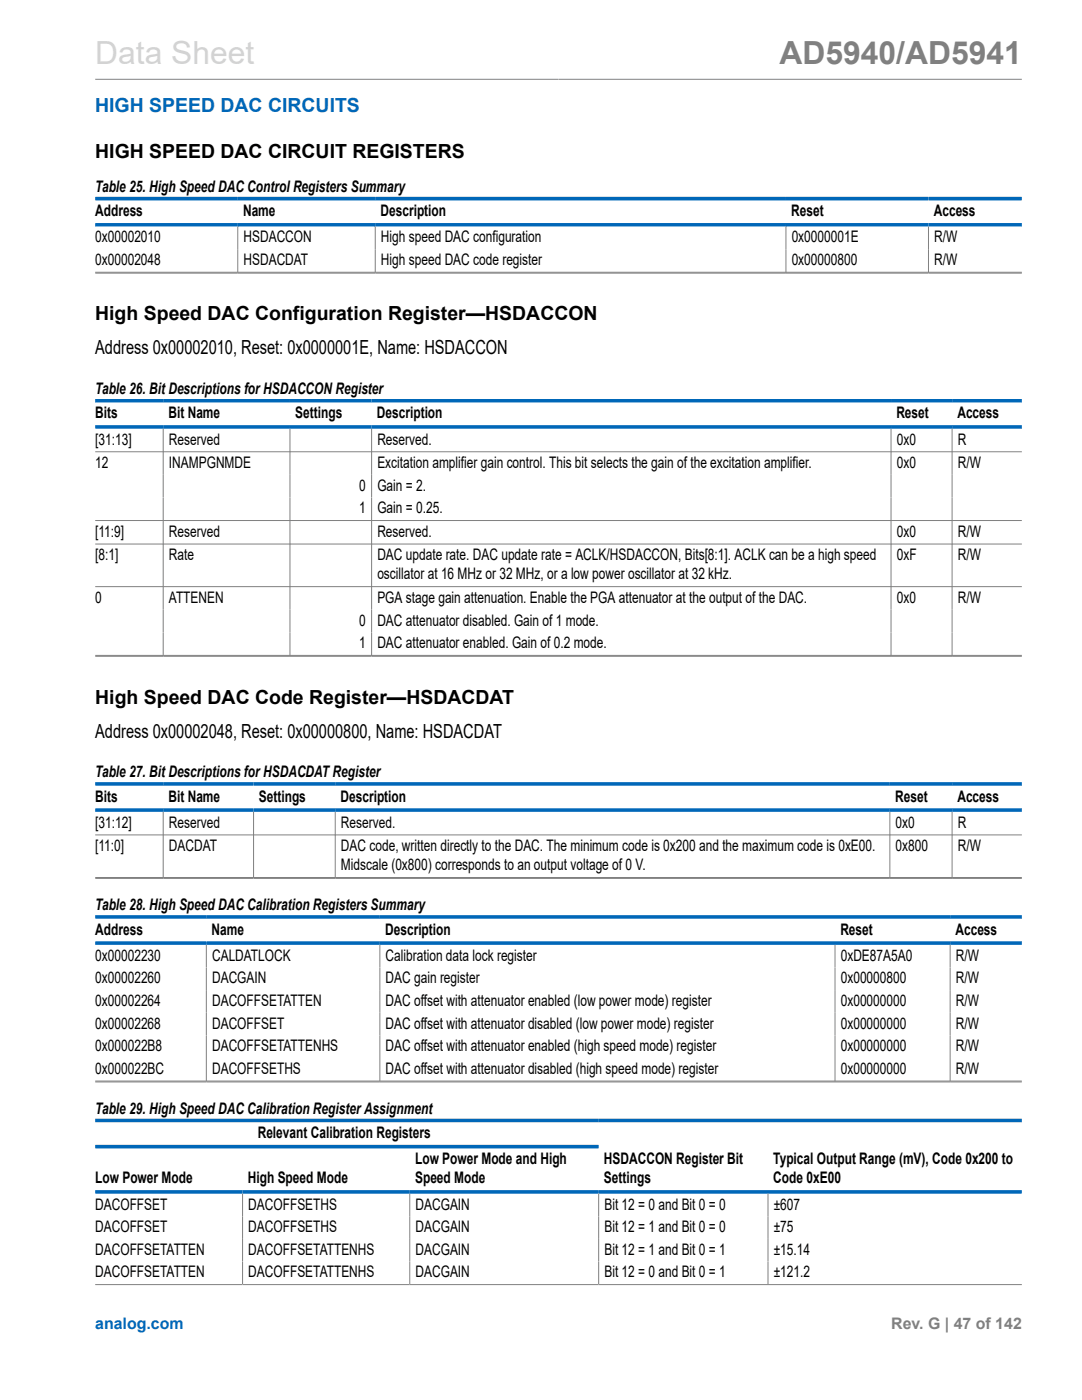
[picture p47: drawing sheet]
<svg xmlns="http://www.w3.org/2000/svg" width="216mm" height="279mm" viewBox="0 0 216 279" stroke-linecap="round" stroke-linejoin="round" font-family="sans-serif">
<defs><g id="words">
<text font-size="6.3" fill="#d3d3d3" x="19" y="12.7">Data Sheet</text>
<text font-size="6.3" fill="#808080" x="155.5" y="12.7">AD5940/AD5941</text>
<text font-size="3.9" fill="#0067b8" x="19" y="22.3">HIGH SPEED DAC CIRCUITS</text>
<g font-size="3.9">
<text x="19" y="31.4">HIGH SPEED DAC CIRCUIT REGISTERS</text>
<text x="19" y="64">High Speed DAC Configuration Register—HSDACCON</text>
<text x="19" y="70.7">Address 0x00002010, Reset: 0x0000001E, Name: HSDACCON</text>
<text x="19" y="140.4">High Speed DAC Code Register—HSDACDAT</text>
<text x="19" y="147.2">Address 0x00002048, Reset: 0x00000800, Name: HSDACDAT</text>
</g>
<g font-size="3.2">
<text x="19" y="38.3">Table 25. High Speed DAC Control Registers Summary</text>
<text x="19" y="43.2">Address</text>
<text x="48.5" y="43.2">Name</text>
<text x="75.9" y="43.2">Description</text>
<text x="157.9" y="43.2">Reset</text>
<text x="186.3" y="43.2">Access</text>
<text x="19" y="48.4">0x00002010</text>
<text x="19" y="52.9">0x00002048</text>
<text x="48.6" y="48.4">HSDACCON</text>
<text x="48.6" y="52.9">HSDACDAT</text>
<text x="76" y="48.4">High speed DAC configuration</text>
<text x="76" y="52.9">High speed DAC code register</text>
<text x="158" y="48.4">0x0000001E</text>
<text x="158" y="52.9">0x00000800</text>
<text x="186.4" y="48.4">R/W</text>
<text x="186.4" y="52.9">R/W</text>
<text x="19" y="78.6">Table 26. Bit Descriptions for HSDACCON Register</text>
<text x="19" y="83.5">Bits</text>
<text x="33.6" y="83.5">Bit Name</text>
<text x="58.9" y="83.5">Settings</text>
<text x="75.2" y="83.5">Description</text>
<text x="178.9" y="83.5">Reset</text>
<text x="191" y="83.5">Access</text>
<text x="19" y="88.7">[31:13]</text>
<text x="33.7" y="88.7">Reserved</text>
<text x="75.3" y="88.7">Reserved.</text>
<text x="178.9" y="88.7">0x0</text>
<text x="191.1" y="88.7">R</text>
<text x="19" y="93.4">12</text>
<text x="33.7" y="93.4">INAMPGNMDE</text>
<text x="75.3" y="93.4">Excitation amplifier gain control. This bit selects the gain of the excitation amplifier.</text>
<text x="178.9" y="93.4">0x0</text>
<text x="191.1" y="93.4">R/W</text>
<text x="71.7" y="97.9">0</text>
<text x="75.3" y="97.9">Gain = 2.</text>
<text x="19" y="107.1">[11:9]</text>
<text x="33.7" y="107.1">Reserved</text>
<text x="71.7" y="102.5">1</text>
<text x="75.3" y="102.5">Gain = 0.25.</text>
<text x="75.3" y="107.1">Reserved.</text>
<text x="178.9" y="107.1">0x0</text>
<text x="191.1" y="107.1">R/W</text>
<text x="19" y="111.8">[8:1]</text>
<text x="33.7" y="111.8">Rate</text>
<text x="75.3" y="111.8">DAC update rate. DAC update rate = ACLK/HSDACCON, Bits[8:1]. ACLK can be a high speed</text>
<text x="178.9" y="111.8">0xF</text>
<text x="191.1" y="111.8">R/W</text>
<text x="75.3" y="115.6">oscillator at 16 MHz or 32 MHz, or a low power oscillator at 32 kHz.</text>
<text x="19" y="120.3">0</text>
<text x="33.7" y="120.3">ATTENEN</text>
<text x="71.7" y="124.9">0</text>
<text x="75.3" y="120.3">PGA stage gain attenuation. Enable the PGA attenuator at the output of the DAC.</text>
<text x="75.3" y="124.9">DAC attenuator disabled. Gain of 1 mode.</text>
<text x="178.9" y="120.3">0x0</text>
<text x="191.1" y="120.3">R/W</text>
<text x="71.7" y="129.4">1</text>
<text x="75.3" y="129.4">DAC attenuator enabled. Gain of 0.2 mode.</text>
<text x="19" y="155.1">Table 27. Bit Descriptions for HSDACDAT Register</text>
<text x="19" y="160">Bits</text>
<text x="33.6" y="160">Bit Name</text>
<text x="51.7" y="160">Settings</text>
<text x="67.9" y="160">Description</text>
<text x="178.6" y="160">Reset</text>
<text x="191" y="160">Access</text>
<text x="19" y="165.2">[31:12]</text>
<text x="33.7" y="165.2">Reserved</text>
<text x="68" y="165.2">Reserved.</text>
<text x="178.7" y="165.2">0x0</text>
<text x="191.1" y="165.2">R</text>
<text x="19" y="169.9">[11:0]</text>
<text x="33.7" y="169.9">DACDAT</text>
<text x="68" y="169.9">DAC code, written directly to the DAC. The minimum code is 0x200 and the maximum code is 0xE00.</text>
<text x="68" y="173.7">Midscale (0x800) corresponds to an output voltage of 0 V.</text>
<text x="178.7" y="169.9">0x800</text>
<text x="191.1" y="169.9">R/W</text>
<text x="19" y="181.6">Table 28. High Speed DAC Calibration Registers Summary</text>
<text x="19" y="186.5">Address</text>
<text x="19" y="191.7">0x00002230</text>
<text x="42.2" y="186.5">Name</text>
<text x="42.3" y="191.7">CALDATLOCK</text>
<text x="76.9" y="186.5">Description</text>
<text x="76.9" y="191.7">Calibration data lock register</text>
<text x="167.7" y="186.5">Reset</text>
<text x="167.8" y="191.7">0xDE87A5A0</text>
<text x="190.6" y="186.5">Access</text>
<text x="190.7" y="191.7">R/W</text>
<text x="19" y="196.3">0x00002260</text>
<text x="42.3" y="196.3">DACGAIN</text>
<text x="76.9" y="196.3">DAC gain register</text>
<text x="167.8" y="196.3">0x00000800</text>
<text x="190.7" y="196.3">R/W</text>
<text x="19" y="200.8">0x00002264</text>
<text x="42.3" y="200.8">DACOFFSETATTEN</text>
<text x="76.9" y="200.8">DAC offset with attenuator enabled (low power mode) register</text>
<text x="167.8" y="200.8">0x00000000</text>
<text x="190.7" y="200.8">R/W</text>
<text x="19" y="205.3">0x00002268</text>
<text x="19" y="209.8">0x000022B8</text>
<text x="42.3" y="205.3">DACOFFSET</text>
<text x="42.3" y="209.8">DACOFFSETATTENHS</text>
<text x="76.9" y="205.3">DAC offset with attenuator disabled (low power mode) register</text>
<text x="76.9" y="209.8">DAC offset with attenuator enabled (high speed mode) register</text>
<text x="167.8" y="205.3">0x00000000</text>
<text x="167.8" y="209.8">0x00000000</text>
<text x="190.7" y="205.3">R/W</text>
<text x="190.7" y="209.8">R/W</text>
<text x="19" y="214.3">0x000022BC</text>
<text x="42.3" y="214.3">DACOFFSETHS</text>
<text x="76.9" y="214.3">DAC offset with attenuator disabled (high speed mode) register</text>
<text x="167.8" y="214.3">0x00000000</text>
<text x="190.7" y="214.3">R/W</text>
<text x="19" y="222.3">Table 29. High Speed DAC Calibration Register Assignment</text>
<text x="51.4" y="227.1">Relevant Calibration Registers</text>
<text x="82.8" y="232.4">Low Power Mode and High</text>
<text x="120.5" y="232.4">HSDACCON Register Bit</text>
<text x="154.3" y="232.4">Typical Output Range (mV), Code 0x200 to</text>
<text x="19" y="236.2">Low Power Mode</text>
<text x="49.5" y="236.2">High Speed Mode</text>
<text x="82.8" y="236.2">Speed Mode</text>
<text x="120.5" y="236.2">Settings</text>
<text x="154.3" y="236.2">Code 0xE00</text>
<text x="19" y="241.4">DACOFFSET</text>
<text x="19" y="245.9">DACOFFSET</text>
<text x="49.5" y="241.4">DACOFFSETHS</text>
<text x="49.5" y="245.9">DACOFFSETHS</text>
<text x="82.9" y="241.4">DACGAIN</text>
<text x="82.9" y="245.9">DACGAIN</text>
<text x="120.6" y="241.4">Bit 12 = 0 and Bit 0 = 0</text>
<text x="120.6" y="245.9">Bit 12 = 1 and Bit 0 = 0</text>
<text x="154.4" y="241.4">±607</text>
<text x="154.4" y="245.9">±75</text>
<text x="19" y="250.4">DACOFFSETATTEN</text>
<text x="49.5" y="250.4">DACOFFSETATTENHS</text>
<text x="82.9" y="250.4">DACGAIN</text>
<text x="120.6" y="250.4">Bit 12 = 1 and Bit 0 = 1</text>
<text x="154.4" y="250.4">±15.14</text>
<text x="19" y="254.9">DACOFFSETATTEN</text>
<text x="49.5" y="254.9">DACOFFSETATTENHS</text>
<text x="82.9" y="254.9">DACGAIN</text>
<text x="120.6" y="254.9">Bit 12 = 0 and Bit 0 = 1</text>
<text x="154.4" y="254.9">±121.2</text>
</g>
<text font-size="3.2" fill="#0067b8" x="19" y="265.3">analog.com</text>
<text font-size="3.2" fill="#808080" x="177.8" y="265.3">Rev. G | 47 of 142</text>
</g></defs>
<g fill="none" stroke="#808080" stroke-width=".2">
<path d="M19 15.8h184.9M19 54.3h184.9M19 54.5h184.9M47.4 45.2v9.2M74.9 45.2v9.2M156.8 45.2v9.2M185.3 45.2v9.2M19 90.2h184.9M32.6 85.6v45.3M57.9 85.6v45.3M74.2 85.6v45.3M177.8 85.6v45.3"/>
<path d="M190 85.6v45.3M19 103.9h184.9M19 108.6h184.9M19 117.1h184.9M19 130.8h184.9M19 131h184.9M19 166.6h184.9M19 175.1h184.9M19 175.3h184.9M32.6 162v13.2M50.6 162v13.2M66.9 162v13.2"/>
<path d="M177.6 162v13.2M190 162v13.2M41.2 188.6v27.2M75.8 188.6v27.2M166.6 188.6v27.2M189.6 188.6v27.2M19 215.7h184.9M19 215.9h184.9M48.4 238.2v18.1M81.8 238.2v18.1M119.5 238.2v18.1M153.2 238.2v18.1"/>
<path d="M19 256.4h184.9"/>
</g>
<path d="M19 39.6h184.9M19 44.9h184.9M19 80h184.9M19 85.2h184.9M19 156.4h184.9M19 161.7h184.9M19 183h184.9M19 188.2h184.9M19 223.6h184.9M19 228.8h100.5M203.9 237.9h-184.9" fill="none" stroke="#0067b8" stroke-width=".71"/>
<use href="#words"/>
</svg>
